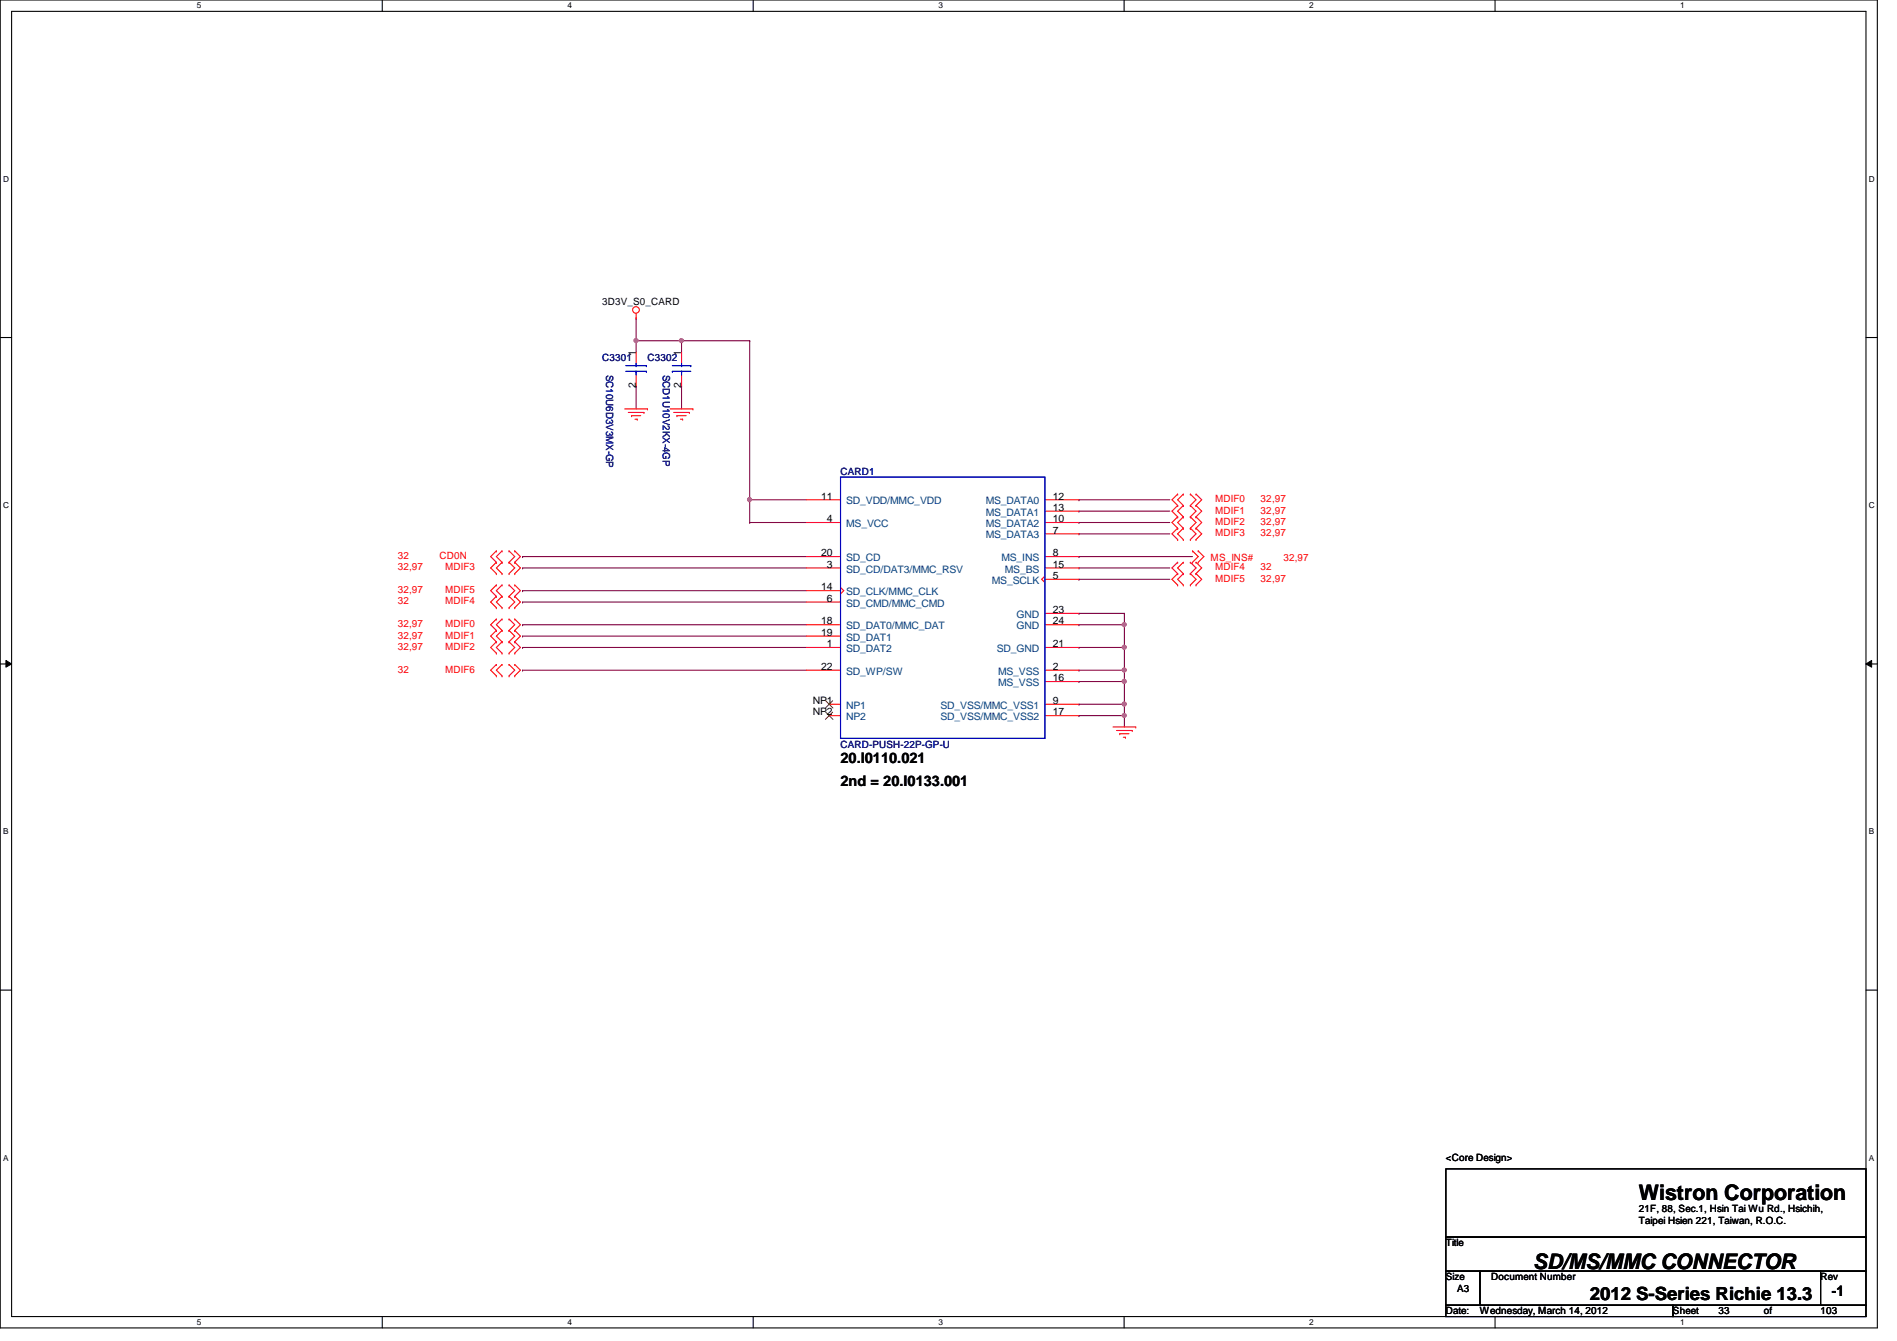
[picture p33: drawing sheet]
<svg xmlns="http://www.w3.org/2000/svg" width="297mm" height="210mm" viewBox="0 0 297 210" stroke-linecap="round" stroke-linejoin="round" font-family="sans-serif">
<defs><g id="words">
<g font-size="3.3">
<text x="256.6" y="187.9">Wistron Corporation</text>
<text x="240.1" y="198.6">SD/MS/MMC CONNECTOR</text>
</g>
<text font-size="2.8" x="249" y="203.5">2012 S-Series Richie 13.3</text>
<g font-size="2.3">
<text x="131.6" y="119.5">20.I0110.021</text>
<text x="131.6" y="123">2nd = 20.I0133.001</text>
<text x="286.8" y="202.9">-1</text>
</g>
<g font-size="1.6">
<text x="94.3" y="47.7">3D3V_S0_CARD</text>
<text x="99.6" y="55.7" transform="rotate(-90 99.6 55.7)">1</text>
<text x="106.7" y="55.7" transform="rotate(-90 106.7 55.7)">1</text>
<text x="99.6" y="60.8" transform="rotate(-90 99.6 60.8)">2</text>
<text x="106.7" y="60.8" transform="rotate(-90 106.7 60.8)">2</text>
<text x="128.6" y="78.2">11</text>
<text x="129.5" y="81.7">4</text>
<text x="164.8" y="83.5">7</text>
<text x="164.8" y="81.7">10</text>
<text x="164.8" y="78.2">12</text>
<text x="164.8" y="80">13</text>
<text x="128.6" y="87.1">20</text>
<text x="129.5" y="88.9">3</text>
<text x="164.8" y="87.1">8</text>
<text x="164.8" y="88.9">15</text>
<text x="128.6" y="92.4">14</text>
<text x="129.5" y="94.2">6</text>
<text x="164.8" y="90.6">5</text>
<text x="164.8" y="96">23</text>
<text x="128.6" y="97.7">18</text>
<text x="128.6" y="99.5">19</text>
<text x="129.5" y="101.3">1</text>
<text x="164.8" y="101.3">21</text>
<text x="164.8" y="97.7">24</text>
<text x="128.6" y="104.9">22</text>
<text x="164.8" y="104.9">2</text>
<text x="164.8" y="106.6">16</text>
<text x="127.3" y="110.2">NP1</text>
<text x="127.3" y="112">NP2</text>
<text x="164.8" y="110.2">9</text>
<text x="164.8" y="112">17</text>
<text x="226.4" y="181.7">&lt;Core Design&gt;</text>
<text x="256.6" y="189.7">21F, 88, Sec.1, Hsin Tai Wu Rd., Hsichih,</text>
<text x="256.6" y="191.6">Taipei Hsien 221, Taiwan, R.O.C.</text>
<text x="226.4" y="195.1">Title</text>
<text x="226.4" y="200.4">Size</text>
<text x="228.2" y="202.2">A3</text>
<text x="233.5" y="200.4">Document Number</text>
<text x="285.1" y="200.4">Rev</text>
<text x="226.4" y="205.7">Date:</text>
<text x="231.7" y="205.7">Wednesday, March 14, 2012</text>
<text x="262" y="205.7">Sheet</text>
<text x="269.1" y="205.7">33</text>
<text x="276.2" y="205.7">of</text>
<text x="285.1" y="205.7">103</text>
</g>
<g font-size="1.6" fill="#000080">
<text x="94.3" y="56.6">C3301</text>
<text x="94.9" y="58.7" transform="rotate(90 94.9 58.7)">SC10U6D3V3MX-GP</text>
<text x="101.4" y="56.6">C3302</text>
<text x="103.8" y="58.7" transform="rotate(90 103.8 58.7)">SCD1U10V2KX-4GP</text>
<text x="131.6" y="74.3">CARD1</text>
<text x="131.6" y="117">CARD-PUSH-22P-GP-U</text>
</g>
<g font-size="1.6" fill="#004080">
<text x="132.5" y="82.5">MS_VCC</text>
<text x="132.5" y="79">SD_VDD/MMC_VDD</text>
<text x="154.3" y="82.5">MS_DATA2</text>
<text x="154.3" y="79">MS_DATA0</text>
<text x="154.3" y="80.7">MS_DATA1</text>
<text x="132.5" y="89.6">SD_CD/DAT3/MMC_RSV</text>
<text x="132.5" y="87.8">SD_CD</text>
<text x="154.3" y="84.3">MS_DATA3</text>
<text x="156.8" y="87.8">MS_INS</text>
<text x="157.3" y="89.6">MS_BS</text>
<text x="132.5" y="95">SD_CMD/MMC_CMD</text>
<text x="132.5" y="93.2">SD_CLK/MMC_CLK</text>
<text x="155.3" y="91.4">MS_SCLK</text>
<text x="132.5" y="98.5">SD_DAT0/MMC_DAT</text>
<text x="132.5" y="100.3">SD_DAT1</text>
<text x="159.2" y="96.7">GND</text>
<text x="159.2" y="98.5">GND</text>
<text x="132.5" y="102.1">SD_DAT2</text>
<text x="132.5" y="105.6">SD_WP/SW</text>
<text x="156.1" y="102.1">SD_GND</text>
<text x="156.3" y="105.6">MS_VSS</text>
<text x="156.3" y="107.4">MS_VSS</text>
<text x="132.5" y="111">NP1</text>
<text x="132.5" y="112.7">NP2</text>
<text x="147.3" y="111">SD_VSS/MMC_VSS1</text>
<text x="147.3" y="112.7">SD_VSS/MMC_VSS2</text>
</g>
<g font-size="1.6" fill="#f00">
<text x="190.3" y="82.2">MDIF2</text>
<text x="190.3" y="80.4">MDIF1</text>
<text x="190.3" y="78.6">MDIF0</text>
<text x="190.3" y="83.9">MDIF3</text>
<text x="197.4" y="82.2">32,97</text>
<text x="197.4" y="80.4">32,97</text>
<text x="197.4" y="78.6">32,97</text>
<text x="197.4" y="83.9">32,97</text>
<text x="62.3" y="87.5">32</text>
<text x="62.3" y="89.3">32,97</text>
<text x="68.8" y="87.5">CD0N</text>
<text x="69.7" y="89.3">MDIF3</text>
<text x="189.6" y="87.8">MS_INS#</text>
<text x="190.3" y="89.3">MDIF4</text>
<text x="197.4" y="89.3">32</text>
<text x="201" y="87.8">32,97</text>
<text x="62.3" y="94.6">32</text>
<text x="62.3" y="92.8">32,97</text>
<text x="69.7" y="94.6">MDIF4</text>
<text x="69.7" y="92.8">MDIF5</text>
<text x="190.3" y="91.1">MDIF5</text>
<text x="197.4" y="91.1">32,97</text>
<text x="62.3" y="101.7">32,97</text>
<text x="62.3" y="99.9">32,97</text>
<text x="62.3" y="98.2">32,97</text>
<text x="69.7" y="101.7">MDIF2</text>
<text x="69.7" y="99.9">MDIF1</text>
<text x="69.7" y="98.2">MDIF0</text>
<text x="62.3" y="105.3">32</text>
<text x="69.7" y="105.3">MDIF6</text>
</g>
<g font-size="1.3">
<text x="30.8" y="1.3">5</text>
<text x="88.9" y="1.3">4</text>
<text x="146.9" y="1.3">3</text>
<text x="205" y="1.3">2</text>
<text x="263.1" y="1.3">1</text>
<text x=".5" y="28.4">D</text>
<text x="292.6" y="28.4">D</text>
<text x=".5" y="79.5">C</text>
<text x="292.6" y="79.5">C</text>
<text x=".5" y="130.6">B</text>
<text x="292.6" y="130.6">B</text>
<text x=".5" y="181.7">A</text>
<text x="292.6" y="181.7">A</text>
<text x="30.8" y="207.4">5</text>
<text x="88.9" y="207.4">4</text>
<text x="146.9" y="207.4">3</text>
<text x="205" y="207.4">2</text>
<text x="263.1" y="207.4">1</text>
</g>
</g></defs>
<path d="M0 0h294v207.9h-294zM1.8 1.8h290.4v204.3h-290.4z" fill="none" stroke="#000" stroke-width=".17"/>
<g fill="#fff">
<path d="M30.8 .2h.7v1.4h-.7z"/>
<path d="M30.8 206.2h.7v1.4h-.7z"/>
</g>
<path d="M59.9 0v1.8M59.9 206.1v1.8" fill="none" stroke="#000" stroke-width=".17"/>
<g fill="#fff">
<path d="M88.9 .2h.6v1.4h-.6z"/>
<path d="M88.9 206.2h.6v1.4h-.6z"/>
</g>
<path d="M117.9 0v1.8M117.9 206.1v1.8" fill="none" stroke="#000" stroke-width=".17"/>
<g fill="#fff">
<path d="M146.9 .2h.7v1.4h-.7z"/>
<path d="M146.9 206.2h.7v1.4h-.7z"/>
</g>
<path d="M176 0v1.8M176 206.1v1.8" fill="none" stroke="#000" stroke-width=".17"/>
<g fill="#fff">
<path d="M205 .2h.7v1.4h-.7z"/>
<path d="M205 206.2h.7v1.4h-.7z"/>
</g>
<path d="M234.1 0v1.8M234.1 206.1v1.8" fill="none" stroke="#000" stroke-width=".17"/>
<g fill="#fff">
<path d="M263.1 .2h.7v1.4h-.7z"/>
<path d="M263.1 206.2h.7v1.4h-.7z"/>
<path d="M.5 27.3h.9v1.4h-.9z"/>
<path d="M292.6 27.3h.9v1.4h-.9z"/>
<path d="M.5 78.4h.9v1.4h-.9z"/>
<path d="M292.6 78.4h.9v1.4h-.9z"/>
</g>
<path d="M0 52.8h1.8M292.2 52.8h1.8" fill="none" stroke="#000" stroke-width=".17"/>
<g fill="#fff">
<path d="M.5 129.5h.8v1.4h-.8z"/>
<path d="M292.6 129.5h.9v1.4h-.9z"/>
</g>
<path d="M0 103.9h1.8M292.2 103.9h1.8" fill="none" stroke="#000" stroke-width=".17"/>
<path d="M.9 103.4l.9 .5-.9 .5zM292.2 103.9l.9-.5v1z" fill="#000"/>
<path d="M.9 103.4l.9 .5-.9 .5zM292.2 103.9l.9-.5v1z" fill="none" stroke="#000" stroke-width=".16"/>
<g fill="#fff">
<path d="M.5 180.5h.8v1.4h-.8z"/>
<path d="M292.6 180.5h.9v1.4h-.9z"/>
</g>
<path d="M0 155h1.8M292.2 155h1.8" fill="none" stroke="#000" stroke-width=".17"/>
<path d="M99.6 53.3h.1M99.6 53.3h7.1M99.6 60.5h.1M99.6 60.5v3.5M106.7 60.5h.1M106.7 60.5v3.5" fill="none" stroke="#800040" stroke-width=".17"/>
<circle cx="106.7" cy="53.3" r=".32" fill="#f0f"/>
<circle cx="106.7" cy="53.3" r=".32" fill="none" stroke="#f0f" stroke-width=".17"/>
<path d="M99.6 53.3h.1M99.6 53.3v1.8M106.7 53.3h.1M106.7 53.3v1.8" fill="none" stroke="#800040" stroke-width=".17"/>
<circle cx="99.6" cy="53.3" r=".32" fill="#f0f"/>
<circle cx="99.6" cy="53.3" r=".32" fill="none" stroke="#f0f" stroke-width=".17"/>
<path d="M117.4 53.3h.1M117.4 53.3v24.9" fill="none" stroke="#800040" stroke-width=".17"/>
<circle cx="117.4" cy="78.2" r=".32" fill="#f0f"/>
<circle cx="117.4" cy="78.2" r=".32" fill="none" stroke="#f0f" stroke-width=".17"/>
<path d="M99.6 49.8h.1M99.6 49.8v3.5M106.7 53.3h.1M106.7 53.3h10.7M168.9 96h.1M168.9 96h7.2M176.1 97.8h.1M176.1 97.8v3.5" fill="none" stroke="#800040" stroke-width=".17"/>
<circle cx="176" cy="97.8" r=".32" fill="#f0f"/>
<circle cx="176" cy="97.8" r=".32" fill="none" stroke="#f0f" stroke-width=".17"/>
<path d="M168.9 97.8h.1M168.9 97.8h7.2M168.9 104.9h.1M168.9 106.7h.1M168.9 104.9h7.2M168.9 106.7h7.2M176.1 106.7h.1M176.1 106.7v3.5" fill="none" stroke="#800040" stroke-width=".17"/>
<circle cx="176" cy="106.7" r=".32" fill="#f0f"/>
<circle cx="176" cy="106.7" r=".32" fill="none" stroke="#f0f" stroke-width=".17"/>
<path d="M176.1 104.9h.1M176.1 104.9v1.8" fill="none" stroke="#800040" stroke-width=".17"/>
<circle cx="176" cy="104.9" r=".32" fill="#f0f"/>
<circle cx="176" cy="104.9" r=".32" fill="none" stroke="#f0f" stroke-width=".17"/>
<path d="M168.9 110.2h.1M168.9 112h.1M168.9 110.2h7.2M168.9 112h7.2M176.1 112h.1M176.1 112v1.8" fill="none" stroke="#800040" stroke-width=".17"/>
<circle cx="176" cy="112" r=".32" fill="#f0f"/>
<circle cx="176" cy="112" r=".32" fill="none" stroke="#f0f" stroke-width=".17"/>
<path d="M168.9 101.3h.1M168.9 101.3h7.2M176.1 101.3h.1M176.1 101.3v3.6" fill="none" stroke="#800040" stroke-width=".17"/>
<circle cx="176" cy="101.3" r=".32" fill="#f0f"/>
<circle cx="176" cy="101.3" r=".32" fill="none" stroke="#f0f" stroke-width=".17"/>
<path d="M176.1 96h.1M176.1 96v1.8M176.1 110.2h.1M176.1 110.2v1.8" fill="none" stroke="#800040" stroke-width=".17"/>
<circle cx="176" cy="110.2" r=".32" fill="#f0f"/>
<circle cx="176" cy="110.2" r=".32" fill="none" stroke="#f0f" stroke-width=".17"/>
<g fill="none" stroke="#800040" stroke-width=".17">
<path d="M117.4 78.2h.1M117.4 78.2h8.9M117.4 78.2v3.6M168.9 78.2h.1M168.9 78.2h14.3M81.8 97.8h.1M81.8 99.6h.1M81.8 94.2h.1M81.8 92.5h.1M81.8 88.9h.1M81.8 87.1h.1M81.8 97.8h44.5"/>
<path d="M81.8 99.6h44.5M81.8 94.2h44.5M81.8 92.5h44.5M81.8 88.9h44.5M81.8 87.1h44.5M117.4 81.8h.1M117.4 81.8h8.9M168.9 80h.1M168.9 81.8h.1M168.9 83.6h.1M168.9 87.1h.1M168.9 88.9h.1"/>
<path d="M168.9 90.7h.1M168.9 88.9h14.3M168.9 87.1h17.8M168.9 81.8h14.3M168.9 80h14.3M168.9 83.6h14.3M168.9 90.7h14.3M81.8 101.3h.1M81.8 104.9h.1M81.8 101.3h44.5M81.8 104.9h44.5"/>
</g>
<g fill="none" stroke="#f00" stroke-width=".17">
<path d="M99.6 49.8h.1M99.6 49.1v.7M99.6 55.1v1.8M99.6 58.7v1.8M106.7 55.1v1.8M106.7 58.7v1.8M97.8 64h3.6M98.4 64.6h2.4M98.9 65.1h.1M98.9 65.1h1.4M99.4 65.6h.4M99.8 65.6h.1"/>
<path d="M100.8 64.6h.1M101.4 64h.1M104.9 64h3.6M105.5 64.6h2.4M106 65.1h.1M106 65.1h1.4M106.5 65.6h.4M106.9 65.6h.1M107.9 64.6h.1M108.5 64h.1M126.3 78.2h5.3M163.6 78.2h5.3"/>
<path d="M184.4 79.1h.1M184.4 77.3h.1M184.4 79.1l-.9 .9 .9 .9M184.4 77.3l-.9 .9 .9 .9M185.3 79.1h.1M185.3 77.3h.1M185.3 79.1l-.9 .9 .9 .9M185.3 77.3l-.9 .9 .9 .9M186.4 79.1h.1M186.4 77.3h.1M186.4 79.1l.9 .9-.9 .9M186.4 77.3l.9 .9-.9 .9"/>
<path d="M187.3 79.1h.1M187.3 77.3h.1M187.3 79.1l.9 .9-.9 .9M187.3 77.3l.9 .9-.9 .9M77.7 98.7h.1M77.7 96.9h.1M77.7 89.8h.1M77.7 88h.1M77.7 95.1h.1M77.7 93.3h.1M77.7 91.6h.1M77.7 86.2h.1"/>
<path d="M77.7 98.7l-.9 .9 .9 .9M77.7 96.9l-.9 .9 .9 .9M77.7 88l-.9 .9 .9 .9M77.7 93.3l-.9 .9 .9 .9M77.7 91.6l-.9 .9 .9 .8M77.7 86.2l-.9 .9 .9 .9M78.6 98.7h.1M78.6 96.9h.1M78.6 88h.1M78.6 89.8h.1M78.6 93.3h.1M78.6 95.1h.1"/>
<path d="M78.6 91.6h.1M78.6 86.2h.1M78.6 98.7l-.9 .9 .9 .9M78.6 96.9l-.9 .9 .9 .9M78.6 88l-.9 .9 .9 .9M78.6 93.3l-.9 .9 .9 .9M78.6 91.6l-.9 .9 .9 .8M78.6 86.2l-.9 .9 .9 .9M79.7 98.7h.1M79.7 96.9h.1M79.7 89.8h.1M79.7 88h.1"/>
<path d="M79.7 95.1h.1M79.7 93.3h.1M79.7 91.6h.1M79.7 86.2h.1M79.7 98.7l.9 .9-.9 .9M79.7 96.9l.9 .9-.9 .9M79.7 88l.9 .9-.9 .9M79.7 93.3l.9 .9-.9 .9M79.7 91.6l.9 .9-.9 .8M79.7 86.2l.9 .9-.9 .9M80.6 98.7h.1M80.6 96.9h.1"/>
<path d="M80.6 89.8h.1M80.6 88h.1M80.6 95.1h.1M80.6 93.3h.1M80.6 91.6h.1M80.6 86.2h.1M80.6 98.7l.9 .9-.9 .9M80.6 96.9l.9 .9-.9 .9M80.6 88l.9 .9-.9 .9M80.6 93.3l.9 .9-.9 .9M80.6 91.6l.9 .9-.9 .8M80.6 86.2l.9 .9-.9 .9"/>
<path d="M126.3 88.9h5.3M126.3 81.8h5.3M126.3 94.2h5.3M126.3 87.1h5.3M126.3 92.5h5.3M126.3 97.8h5.3M126.3 99.6h5.3M131.6 91.9l.5 .6-.5 .5M163.6 88.9h5.3M163.6 81.8h5.3M163.6 90.2l-.5 .5 .5 .5M163.6 90.7h5.3"/>
<path d="M163.6 83.6h5.3M163.6 87.1h5.3M163.6 80h5.3M163.6 97.8h5.3M163.6 96h5.3M184.4 82.7h.1M184.4 80.9h.1M184.4 84.5h.1M184.4 91.6h.1M184.4 89.8h.1M184.4 88h.1M184.4 80.9l-.9 .9 .9 .9"/>
<path d="M184.4 82.7l-.9 .9 .9 .9M184.4 89.8l-.9 .9 .9 .9M184.4 88l-.9 .9 .9 .9M185.3 82.7h.1M185.3 80.9h.1M185.3 84.5h.1M185.3 91.6h.1M185.3 89.8h.1M185.3 88h.1M185.3 80.9l-.9 .9 .9 .9M185.3 82.7l-.9 .9 .9 .9M185.3 89.8l-.9 .9 .9 .9"/>
<path d="M185.3 88l-.9 .9 .9 .9M186.4 80.9h.1M186.4 82.7h.1M186.4 84.5h.1M186.4 89.8h.1M186.4 91.6h.1M186.4 88h.1M186.4 80.9l.9 .9-.9 .9M186.4 82.7l.9 .9-.9 .9M186.4 89.8l.9 .9-.9 .9M186.4 88l.9 .9-.9 .9M186.7 86.2h.1"/>
<path d="M186.7 88h.1M186.7 86.2l.9 .9-.9 .9M187.3 82.7h.1M187.3 80.9h.1M187.3 84.5h.1M187.3 91.6h.1M187.3 89.8h.1M187.3 88h.1M187.3 80.9l.9 .9-.9 .9M187.3 82.7l.9 .9-.9 .9M187.3 89.8l.9 .9-.9 .9M187.3 88l.9 .9-.9 .9"/>
<path d="M187.6 86.2h.1M187.6 88h.1M187.6 86.2l.9 .9-.9 .9M77.7 102.2h.1M77.7 100.5h.1M77.7 105.8h.1M77.7 104h.1M77.7 100.5l-.9 .8 .9 .9M77.7 104l-.9 .9 .9 .9M78.6 100.5h.1M78.6 102.2h.1M78.6 104h.1"/>
<path d="M78.6 105.8h.1M78.6 100.5l-.9 .8 .9 .9M78.6 104l-.9 .9 .9 .9M79.7 102.2h.1M79.7 100.5h.1M79.7 105.8h.1M79.7 104h.1M79.7 100.5l.9 .8-.9 .9M79.7 104l.9 .9-.9 .9M80.6 102.2h.1M80.6 100.5h.1M80.6 105.8h.1"/>
<path d="M80.6 104h.1M80.6 100.5l.9 .8-.9 .9M80.6 104l.9 .9-.9 .9M126.3 101.3h5.3M126.3 104.9h5.3M129.8 110.2h1.8M129.8 112h1.8M163.6 101.3h5.3M163.6 104.9h5.3M163.6 110.2h5.3M163.6 106.7h5.3M163.6 112h5.3"/>
<path d="M174.3 113.8h3.5M174.8 114.3h2.5M175.3 114.9h.1M175.3 114.9h1.5M175.9 115.4h.3M176.2 115.4h.1M177.3 114.3h.1M177.8 113.8h.1"/>
<circle cx="99.6" cy="48.5" r=".52"/>
</g>
<path d="M226.4 183h65.8v10.6h-65.8zM226.4 193.6h65.8v5.4h-65.8zM226.4 199h5.3v5.3h-5.3zM231.7 199h53.4v5.3h-53.4zM285.1 199h7.1v5.3h-7.1zM226.4 204.3h35.6v1.8h-35.6zM262 204.3h30.2v1.8h-30.2z" fill="none" stroke="#000" stroke-width=".17"/>
<path d="M129.3 109.7l1.1 1.1M129.3 111.5l1.1 1.1M130.4 109.7l-1.2 1.1M130.4 111.5l-1.2 1.1" fill="none" stroke="#804000" stroke-width=".16"/>
<g fill="none" stroke="#00f" stroke-width=".17">
<path d="M98 58.1h3.2M98 57.2h3.2M99.6 57.2h.1M99.6 58.1h.1M99.6 56.9v.3M99.6 58.1v.6M101.2 58.1h.1M101.2 57.2h.1M105.3 58.1h.1M105.3 58.1h2.9M105.3 57.2h2.9M106.7 57.2h.1"/>
<path d="M106.7 58.1h.1M106.7 56.9v.3M106.7 58.1v.6M108.2 57.2h.1M131.6 74.7h32v40.9h-32z"/>
</g>
<circle cx="106.7" cy="53.3" r=".32" fill="#f0f"/>
<circle cx="106.7" cy="53.3" r=".32" fill="none" stroke="#f0f" stroke-width=".17"/>
<circle cx="99.6" cy="53.3" r=".32" fill="#f0f"/>
<circle cx="99.6" cy="53.3" r=".32" fill="none" stroke="#f0f" stroke-width=".17"/>
<circle cx="117.4" cy="78.2" r=".32" fill="#f0f"/>
<circle cx="117.4" cy="78.2" r=".32" fill="none" stroke="#f0f" stroke-width=".17"/>
<circle cx="176" cy="97.8" r=".32" fill="#f0f"/>
<circle cx="176" cy="97.8" r=".32" fill="none" stroke="#f0f" stroke-width=".17"/>
<circle cx="176" cy="106.7" r=".32" fill="#f0f"/>
<circle cx="176" cy="106.7" r=".32" fill="none" stroke="#f0f" stroke-width=".17"/>
<circle cx="176" cy="104.9" r=".32" fill="#f0f"/>
<circle cx="176" cy="104.9" r=".32" fill="none" stroke="#f0f" stroke-width=".17"/>
<circle cx="176" cy="112" r=".32" fill="#f0f"/>
<circle cx="176" cy="112" r=".32" fill="none" stroke="#f0f" stroke-width=".17"/>
<circle cx="176" cy="101.3" r=".32" fill="#f0f"/>
<circle cx="176" cy="101.3" r=".32" fill="none" stroke="#f0f" stroke-width=".17"/>
<circle cx="176" cy="110.2" r=".32" fill="#f0f"/>
<circle cx="176" cy="110.2" r=".32" fill="none" stroke="#f0f" stroke-width=".17"/>
<use href="#words"/>
</svg>
